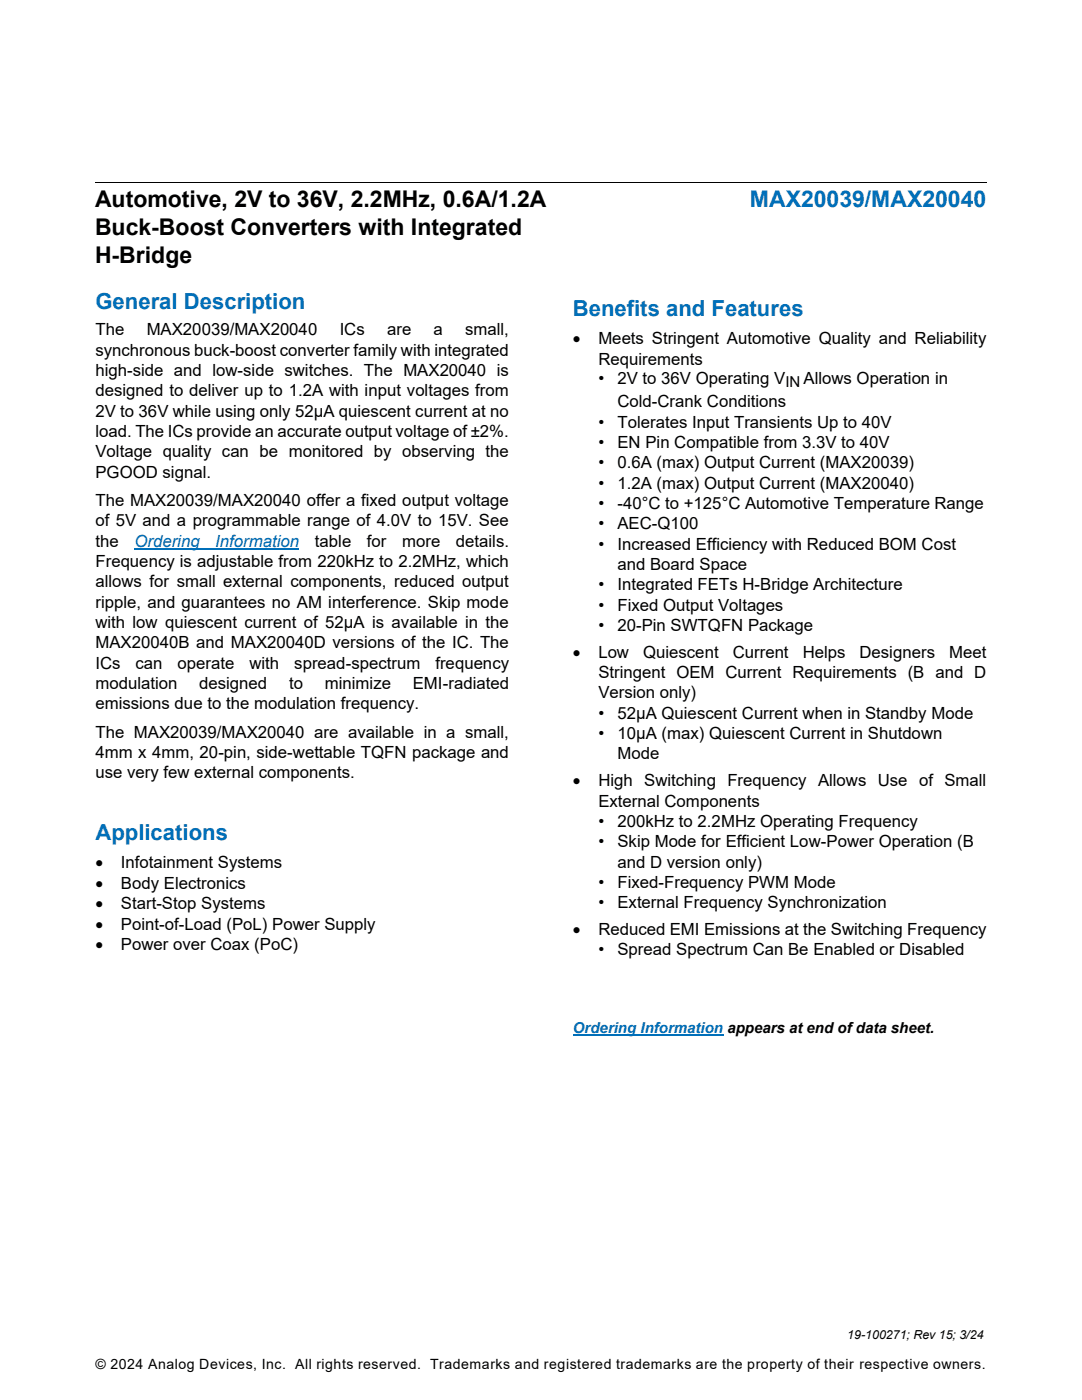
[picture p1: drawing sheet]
<svg xmlns="http://www.w3.org/2000/svg" width="216mm" height="279mm" viewBox="0 0 216 279" stroke-linecap="round" stroke-linejoin="round" font-family="sans-serif">
<defs><g id="words">
<g font-size="4.6">
<text x="19" y="41.4">Automotive, 2V to 36V, 2.2MHz, 0.6A/1.2A</text>
<text x="19" y="46.9">Buck-Boost Converters with Integrated</text>
<text x="19" y="52.4">H-Bridge</text>
</g>
<text font-size="4.6" fill="#006fb9" x="149.6" y="41.4">MAX20039/MAX20040</text>
<g font-size="4.4" fill="#006fb9">
<text x="19" y="61.8">General Description</text>
<text x="114.3" y="63">Benefits and Features</text>
<text x="19" y="167.6">Applications</text>
</g>
<g font-size="3.3">
<text x="19" y="66.9">The</text>
<text x="19" y="71">synchronous buck-boost converter family with integrated</text>
<text x="29.3" y="66.9">MAX20039/MAX20040</text>
<text x="67.8" y="66.9">ICs</text>
<text x="77.2" y="66.9">are</text>
<text x="86.5" y="66.9">a</text>
<text x="92.8" y="66.9">small,</text>
<text x="114.3" y="68.7">•</text>
<text x="119.4" y="68.7">Meets Stringent Automotive Quality and Reliability</text>
<text x="19" y="75">high-side and low-side switches. The MAX20040 is</text>
<text x="119.4" y="72.8">Requirements</text>
<text x="119.4" y="76.6">•</text>
<text x="123.2" y="76.6">2V to 36V Operating VIN Allows Operation in</text>
<text x="19" y="79.1">designed to deliver up to 1.2A with input voltages from</text>
<text x="19" y="83.1">2V to 36V while using only 52μA quiescent current at no</text>
<text x="123.2" y="81.3">Cold-Crank Conditions</text>
<text x="19" y="87.2">load. The ICs provide an accurate output voltage of ±2%.</text>
<text x="119.4" y="85.4">•</text>
<text x="119.4" y="89.4">•</text>
<text x="123.2" y="85.4">Tolerates Input Transients Up to 40V</text>
<text x="123.2" y="89.4">EN Pin Compatible from 3.3V to 40V</text>
<text x="19" y="91.2">Voltage quality can be monitored by observing the</text>
<text x="19" y="95.3">PGOOD signal.</text>
<text x="119.4" y="93.5">•</text>
<text x="123.2" y="93.5">0.6A (max) Output Current (MAX20039)</text>
<text x="19" y="101">The MAX20039/MAX20040 offer a fixed output voltage</text>
<text x="119.4" y="97.5">•</text>
<text x="119.4" y="101.6">•</text>
<text x="123.2" y="97.5">1.2A (max) Output Current (MAX20040)</text>
<text x="123.2" y="101.6">-40°C to +125°C Automotive Temperature Range</text>
<text x="19" y="105">of 5V and a programmable range of 4.0V to 15V. See</text>
<text x="119.4" y="105.6">•</text>
<text x="123.2" y="105.6">AEC-Q100</text>
<text x="19" y="109.1">the</text>
<text x="19" y="113.1">Frequency is adjustable from 220kHz to 2.2MHz, which</text>
<text x="62.9" y="109.1">table</text>
<text x="73.2" y="109.1">for</text>
<text x="80.2" y="109.1">more</text>
<text x="91" y="109.1">details.</text>
<text x="119.4" y="109.7">•</text>
<text x="123.2" y="109.7">Increased Efficiency with Reduced BOM Cost</text>
<text x="123.2" y="113.8">and Board Space</text>
<text x="19" y="117.2">allows for small external components, reduced output</text>
<text x="119.4" y="117.8">•</text>
<text x="123.2" y="117.8">Integrated FETs H-Bridge Architecture</text>
<text x="19" y="121.2">ripple, and guarantees no AM interference. Skip mode</text>
<text x="19" y="125.3">with low quiescent current of 52μA is available in the</text>
<text x="119.4" y="121.9">•</text>
<text x="119.4" y="125.9">•</text>
<text x="123.2" y="121.9">Fixed Output Voltages</text>
<text x="123.2" y="125.9">20-Pin SWTQFN Package</text>
<text x="19" y="129.4">MAX20040B and MAX20040D versions of the IC. The</text>
<text x="114.3" y="131.3">•</text>
<text x="119.4" y="131.3">Low</text>
<text x="128.3" y="131.3">Quiescent</text>
<text x="146.2" y="131.3">Current</text>
<text x="160.2" y="131.3">Helps</text>
<text x="171.5" y="131.3">Designers</text>
<text x="189.4" y="131.3">Meet</text>
<text x="19" y="133.4">ICs</text>
<text x="19" y="137.5">modulation</text>
<text x="27" y="133.4">can</text>
<text x="35.4" y="133.4">operate</text>
<text x="39.8" y="137.5">designed</text>
<text x="49.8" y="133.4">with</text>
<text x="57.7" y="137.5">to</text>
<text x="58.7" y="133.4">spread-spectrum</text>
<text x="64.8" y="137.5">minimize</text>
<text x="82.4" y="137.5">EMI-radiated</text>
<text x="86.9" y="133.4">frequency</text>
<text x="119.4" y="135.3">Stringent OEM Current Requirements (B and D</text>
<text x="19" y="141.5">emissions due to the modulation frequency.</text>
<text x="119.4" y="139.4">Version only)</text>
<text x="119.4" y="143.5">•</text>
<text x="123.2" y="143.5">52μA Quiescent Current when in Standby Mode</text>
<text x="19" y="147.2">The MAX20039/MAX20040 are available in a small,</text>
<text x="119.4" y="147.5">•</text>
<text x="123.2" y="147.5">10μA (max) Quiescent Current in Shutdown</text>
<text x="19" y="151.3">4mm x 4mm, 20-pin, side-wettable TQFN package and</text>
<text x="19" y="155.4">use very few external components.</text>
<text x="123.2" y="151.6">Mode</text>
<text x="114.3" y="156.9">•</text>
<text x="119.4" y="156.9">High Switching Frequency Allows Use of Small</text>
<text x="119.4" y="161">External Components</text>
<text x="119.4" y="165">•</text>
<text x="123.2" y="165">200kHz to 2.2MHz Operating Frequency</text>
<text x="19" y="173.3">•</text>
<text x="24.1" y="173.3">Infotainment Systems</text>
<text x="119.4" y="169.1">•</text>
<text x="123.2" y="169.1">Skip Mode for Efficient Low-Power Operation (B</text>
<text x="123.2" y="173.1">and D version only)</text>
<text x="19" y="177.4">•</text>
<text x="24.1" y="177.4">Body Electronics</text>
<text x="119.4" y="177.2">•</text>
<text x="123.2" y="177.2">Fixed-Frequency PWM Mode</text>
<text x="19" y="181.5">•</text>
<text x="19" y="185.5">•</text>
<text x="24.1" y="181.5">Start-Stop Systems</text>
<text x="24.1" y="185.5">Point-of-Load (PoL) Power Supply</text>
<text x="119.4" y="181.3">•</text>
<text x="123.2" y="181.3">External Frequency Synchronization</text>
<text x="19" y="189.6">•</text>
<text x="24.1" y="189.6">Power over Coax (PoC)</text>
<text x="114.3" y="186.6">•</text>
<text x="119.4" y="186.6">Reduced EMI Emissions at the Switching Frequency</text>
<text x="119.4" y="190.7">•</text>
<text x="123.2" y="190.7">Spread Spectrum Can Be Enabled or Disabled</text>
</g>
<g font-size="3.3" fill="#006fb9">
<text x="26.8" y="109.1">Ordering</text>
<text x="43" y="109.1">Information</text>
</g>
<text font-size="3" fill="#006fb9" x="114.3" y="206.2">Ordering Information appears at end of data sheet.</text>
<text font-size="2.8" x="19" y="273.2">© 2024 Analog Devices, Inc. All rights reserved. Trademarks and registered trademarks are the property of their respective owners.</text>
<text font-size="2.5" x="169.1" y="267.2">19-100271; Rev 15; 3/24</text>
</g></defs>
<path d="M19 36.4h100M119.2 36.4h77.6" fill="none" stroke="#000" stroke-width=".2"/>
<path d="M119 36.3h.2v.1h-.2z" fill-rule="evenodd" fill="#000"/>
<path d="M26.8 109.6h32.9" fill="none" stroke="#006fb9" stroke-width=".25"/>
<path d="M113.8 203.4h83.6v3.4h-83.6z" fill-rule="evenodd" fill="#fff"/>
<path d="M114.3 206.7h30" fill="none" stroke="#006fb9" stroke-width=".32"/>
<g fill="#fff">
<path d="M18.5 208.6h178.9v3.9h-178.9z" fill-rule="evenodd"/>
<path d="M18.5 225.7h178.9v3.8h-178.9z" fill-rule="evenodd"/>
<path d="M18.5 231.1h178.9v4.1h-178.9z" fill-rule="evenodd"/>
</g>
<use href="#words"/>
</svg>
